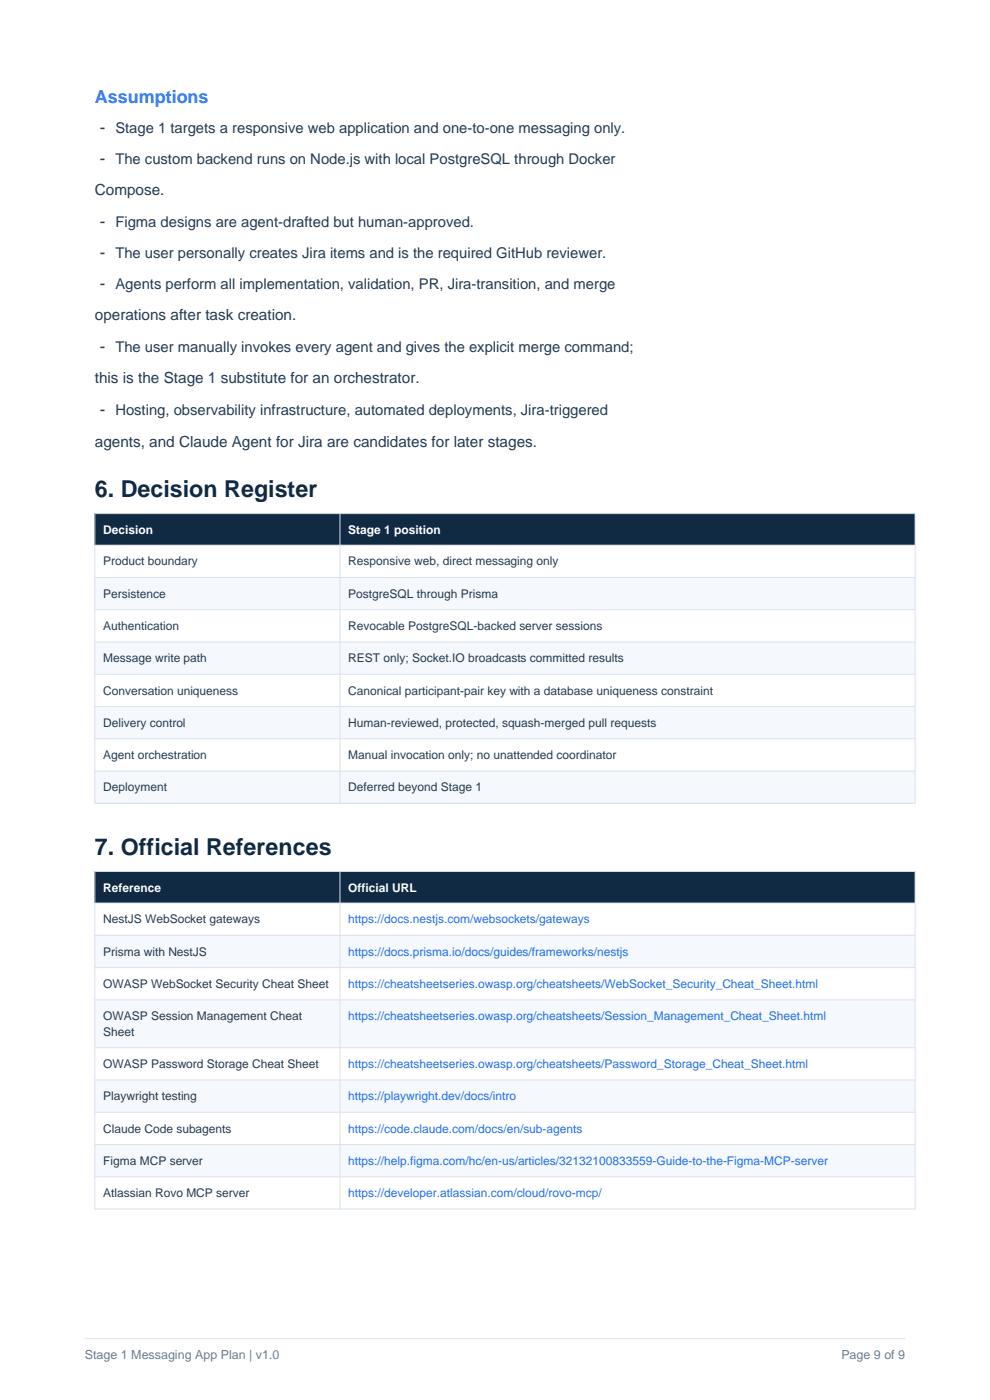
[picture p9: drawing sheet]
<svg xmlns="http://www.w3.org/2000/svg" width="210mm" height="297mm" viewBox="0 0 210 297" stroke-linecap="round" stroke-linejoin="round" font-family="sans-serif">
<defs><g id="words">
<g font-size="4.9" fill="#102a43">
<text x="20.1" y="105.4">6. Decision Register</text>
<text x="20.1" y="181.3">7. Official References</text>
</g>
<text font-size="3.8" fill="#1f6feb" x="20.1" y="21.9">Assumptions</text>
<g font-size="3.5" fill="#243b53">
<text x="21.2" y="28.3">-</text>
<text x="21.2" y="34.8">-</text>
<text x="21.2" y="48.2">-</text>
<text x="21.2" y="54.8">-</text>
<text x="21.2" y="61.3">-</text>
<text x="21.2" y="74.7">-</text>
<text x="21.2" y="88.1">-</text>
</g>
<g font-size="3.2" fill="#243b53">
<text x="20.1" y="41.5">Compose.</text>
<text x="20.1" y="67.9">operations after task creation.</text>
<text x="20.1" y="81.3">this is the Stage 1 substitute for an orchestrator.</text>
<text x="20.1" y="94.7">agents, and Claude Agent for Jira are candidates for later stages.</text>
</g>
<g font-size="3.1" fill="#243b53">
<text x="24.5" y="28.3">Stage 1 targets a responsive web application and one-to-one messaging only.</text>
<text x="24.5" y="34.8">The custom backend runs on Node.js with local PostgreSQL through Docker</text>
<text x="24.5" y="48.2">Figma designs are agent-drafted but human-approved.</text>
<text x="24.5" y="54.8">The user personally creates Jira items and is the required GitHub reviewer.</text>
<text x="24.5" y="61.3">Agents perform all implementation, validation, PR, Jira-transition, and merge</text>
<text x="24.5" y="74.7">The user manually invokes every agent and gives the explicit merge command;</text>
<text x="24.5" y="88.1">Hosting, observability infrastructure, automated deployments, Jira-triggered</text>
</g>
<g font-size="2.6" fill="#627d98">
<text x="18" y="288.3">Stage 1 Messaging App Plan | v1.0</text>
<text x="178.5" y="288.3">Page 9 of 9</text>
</g>
<g font-size="2.5" fill="#fff">
<text x="21.9" y="113.3">Decision</text>
<text x="73.9" y="113.3">Stage 1 position</text>
<text x="21.9" y="189.2">Reference</text>
<text x="73.9" y="189.2">Official URL</text>
</g>
<g font-size="2.5" fill="#243b53">
<text x="21.9" y="120">Product boundary</text>
<text x="73.9" y="120">Responsive web, direct messaging only</text>
<text x="21.9" y="126.8">Persistence</text>
<text x="73.9" y="126.8">PostgreSQL through Prisma</text>
<text x="21.9" y="133.7">Authentication</text>
<text x="73.9" y="133.7">Revocable PostgreSQL-backed server sessions</text>
<text x="21.9" y="140.5">Message write path</text>
<text x="73.9" y="140.5">REST only; Socket.IO broadcasts committed results</text>
<text x="21.9" y="147.3">Conversation uniqueness</text>
<text x="73.9" y="147.3">Canonical participant-pair key with a database uniqueness constraint</text>
<text x="21.9" y="154.2">Delivery control</text>
<text x="73.9" y="154.2">Human-reviewed, protected, squash-merged pull requests</text>
<text x="21.9" y="161">Agent orchestration</text>
<text x="73.9" y="161">Manual invocation only; no unattended coordinator</text>
<text x="21.9" y="167.9">Deployment</text>
<text x="73.9" y="167.9">Deferred beyond Stage 1</text>
<text x="21.9" y="195.9">NestJS WebSocket gateways</text>
<text x="21.9" y="202.7">Prisma with NestJS</text>
<text x="21.9" y="209.6">OWASP WebSocket Security Cheat Sheet</text>
<text x="21.9" y="216.4">OWASP Session Management Cheat</text>
<text x="21.9" y="219.7">Sheet</text>
<text x="21.9" y="226.6">OWASP Password Storage Cheat Sheet</text>
<text x="21.9" y="233.4">Playwright testing</text>
<text x="21.9" y="240.3">Claude Code subagents</text>
<text x="21.9" y="247.1">Figma MCP server</text>
<text x="21.9" y="253.9">Atlassian Rovo MCP server</text>
</g>
<g font-size="2.5" fill="#1f6feb">
<text x="73.9" y="195.9">https://docs.nestjs.com/websockets/gateways</text>
<text x="73.9" y="202.7">https://docs.prisma.io/docs/guides/frameworks/nestjs</text>
<text x="73.9" y="209.6">https://cheatsheetseries.owasp.org/cheatsheets/WebSocket_Security_Cheat_Sheet.html</text>
<text x="73.9" y="216.4">https://cheatsheetseries.owasp.org/cheatsheets/Session_Management_Cheat_Sheet.html</text>
<text x="73.9" y="226.6">https://cheatsheetseries.owasp.org/cheatsheets/Password_Storage_Cheat_Sheet.html</text>
<text x="73.9" y="233.4">https://playwright.dev/docs/intro</text>
<text x="73.9" y="240.3">https://code.claude.com/docs/en/sub-agents</text>
<text x="73.9" y="247.1">https://help.figma.com/hc/en-us/articles/32132100833559-Guide-to-the-Figma-MCP-server</text>
<text x="73.9" y="253.9">https://developer.atlassian.com/cloud/rovo-mcp/</text>
</g>
</g></defs>
<path d="M20.1 109h174v6.7h-174z" fill-rule="evenodd" fill="#102a43"/>
<path d="M20.1 115.7h174v6.8h-174z" fill-rule="evenodd" fill="#fff"/>
<path d="M20.1 122.5h174v6.8h-174z" fill-rule="evenodd" fill="#f5f8fc"/>
<path d="M20.1 129.3h174v6.9h-174z" fill-rule="evenodd" fill="#fff"/>
<path d="M20.1 136.2h174v6.8h-174z" fill-rule="evenodd" fill="#f5f8fc"/>
<path d="M20.1 143h174v6.9h-174z" fill-rule="evenodd" fill="#fff"/>
<path d="M20.1 149.9h174v6.8h-174z" fill-rule="evenodd" fill="#f5f8fc"/>
<path d="M20.1 156.7h174v6.9h-174z" fill-rule="evenodd" fill="#fff"/>
<path d="M20.1 163.6h174v6.8h-174z" fill-rule="evenodd" fill="#f5f8fc"/>
<path d="M20.1 109h174v61.4h-174zM20.1 115.7h174M72.1 109v61.4M20.1 122.5h174M20.1 129.3h174M20.1 136.2h174M20.1 143h174M20.1 149.9h174M20.1 156.7h174M20.1 163.6h174" fill="none" stroke="#d9e2ec" stroke-width=".21"/>
<path d="M20.1 184.9h174v6.7h-174z" fill-rule="evenodd" fill="#102a43"/>
<path d="M20.1 191.6h174v6.8h-174z" fill-rule="evenodd" fill="#fff"/>
<path d="M20.1 198.4h174v6.9h-174z" fill-rule="evenodd" fill="#f5f8fc"/>
<path d="M20.1 205.3h174v6.8h-174z" fill-rule="evenodd" fill="#fff"/>
<path d="M20.1 212.1h174v10.2h-174z" fill-rule="evenodd" fill="#f5f8fc"/>
<path d="M20.1 222.3h174v6.8h-174z" fill-rule="evenodd" fill="#fff"/>
<path d="M20.1 229.1h174v6.9h-174z" fill-rule="evenodd" fill="#f5f8fc"/>
<path d="M20.1 236h174v6.8h-174z" fill-rule="evenodd" fill="#fff"/>
<path d="M20.1 242.8h174v6.8h-174z" fill-rule="evenodd" fill="#f5f8fc"/>
<path d="M20.1 249.6h174v6.9h-174z" fill-rule="evenodd" fill="#fff"/>
<path d="M20.1 184.9h174v71.6h-174zM20.1 191.6h174M20.1 198.4h174M72.1 184.9v71.6M20.1 205.3h174M20.1 212.1h174M20.1 222.3h174M20.1 229.1h174M20.1 236h174M20.1 242.8h174M20.1 249.6h174M18 284h174" fill="none" stroke="#d9e2ec" stroke-width=".21"/>
<use href="#words"/>
</svg>
